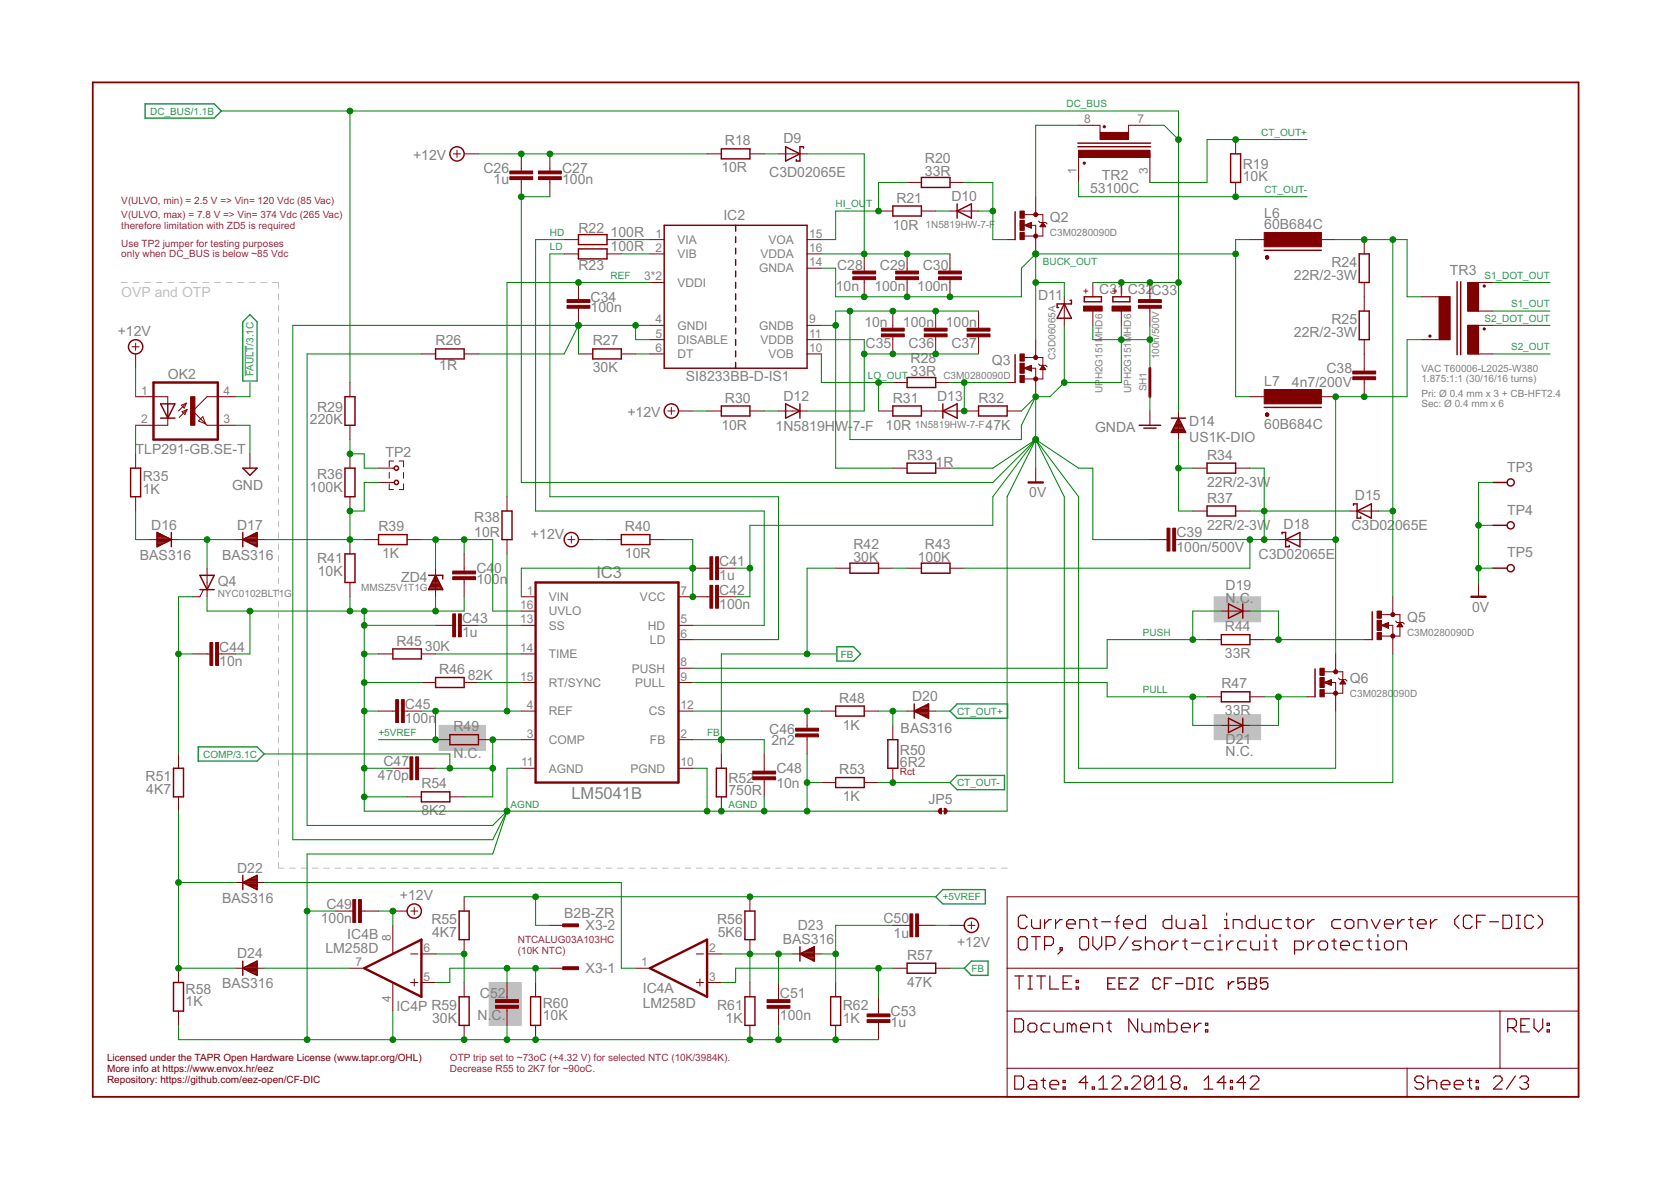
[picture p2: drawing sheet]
<svg xmlns="http://www.w3.org/2000/svg" width="297mm" height="210mm" viewBox="0 0 297 210" stroke-linecap="round" stroke-linejoin="round" font-family="sans-serif">
<defs><g id="words">
<g font-size="2.9" fill="#808080">
<text x="106" y="102.7">IC3</text>
<text x="101.6" y="142">LM5041B</text>
</g>
<g font-size="2.5" fill="#808080">
<text x="73.4" y="28.5">+12V</text>
<text x="128.9" y="25.8">R18</text>
<text x="139.3" y="25.4">D9</text>
<text x="164.4" y="29">R20</text>
<text x="220.9" y="30">R19</text>
<text x="85.9" y="30.8">C26</text>
<text x="87.7" y="32.7">1u</text>
<text x="99.9" y="32.7">100n</text>
<text x="99.9" y="30.8">C27</text>
<text x="128.2" y="30.6">10R</text>
<text x="136.7" y="31.4">C3D02065E</text>
<text x="164.4" y="31.3">33R</text>
<text x="169.1" y="35.8">D10</text>
<text x="193.8" y="34.3">53100C</text>
<text x="195.9" y="32">TR2</text>
<text x="220.9" y="32.2">10K</text>
<text x="102.8" y="41.4">R22</text>
<text x="128.6" y="39.2">IC2</text>
<text x="158.7" y="40.8">10R</text>
<text x="159.3" y="36">R21</text>
<text x="186.6" y="39.4">Q2</text>
<text x="224.7" y="40.7">60B684C</text>
<text x="224.7" y="38.8">L6</text>
<text x="108.5" y="44.6">100R</text>
<text x="108.5" y="42.1">100R</text>
<text x="148.8" y="47.9">C28</text>
<text x="156.4" y="47.9">C29</text>
<text x="164" y="47.9">C30</text>
<text x="236.7" y="47.4">R24</text>
<text x="102.8" y="48.1">R23</text>
<text x="105" y="53.6">C34</text>
<text x="148.6" y="51.7">10n</text>
<text x="155.4" y="51.7">100n</text>
<text x="163" y="51.7">100n</text>
<text x="184.5" y="53.4">D11</text>
<text x="195.4" y="52.3">C31</text>
<text x="200.5" y="52.3">C32</text>
<text x="204.7" y="52.4">C33</text>
<text x="230" y="49.7">22R/2-3W</text>
<text x="257.7" y="48.9">TR3</text>
<text x="20.9" y="59.7">+12V</text>
<text x="105" y="55.5">100n</text>
<text x="153.6" y="58.1">10n</text>
<text x="160.5" y="58.1">100n</text>
<text x="168.1" y="58.1">100n</text>
<text x="230" y="59.9">22R/2-3W</text>
<text x="236.7" y="57.6">R25</text>
<text x="77.4" y="61.4">R26</text>
<text x="78.1" y="65.8">1R</text>
<text x="105.4" y="61.4">R27</text>
<text x="153.9" y="61.9">C35</text>
<text x="161.5" y="61.9">C36</text>
<text x="161.9" y="64.6">R28</text>
<text x="169.1" y="61.9">C37</text>
<text x="176.3" y="64.8">Q3</text>
<text x="29.8" y="67.3">OK2</text>
<text x="105.4" y="66.2">30K</text>
<text x="121.9" y="67.7">SI8233BB-D-IS1</text>
<text x="128.9" y="71.6">R30</text>
<text x="139.3" y="71.3">D12</text>
<text x="158.7" y="71.6">R31</text>
<text x="161.9" y="66.8">33R</text>
<text x="166.6" y="71.3">D13</text>
<text x="173.9" y="71.6">R32</text>
<text x="224.7" y="68.6">L7</text>
<text x="229.7" y="68.9">4n7/200V</text>
<text x="235.8" y="66.3">C38</text>
<text x="55.1" y="75.3">220K</text>
<text x="56.4" y="73.2">R29</text>
<text x="111.5" y="74.2">+12V</text>
<text x="128.2" y="76.4">10R</text>
<text x="137.9" y="76.6">1N5819HW-</text>
<text x="151.6" y="76.6">7-F</text>
<text x="157.4" y="76.4">10R</text>
<text x="175.2" y="76.4">47K</text>
<text x="194.7" y="76.7">GNDA</text>
<text x="211.4" y="75.7">D14</text>
<text x="224.7" y="76.2">60B684C</text>
<text x="24.1" y="80.7">TLP291-GB.SE-T</text>
<text x="68.5" y="81.3">TP2</text>
<text x="161.2" y="81.7">R33</text>
<text x="166.3" y="83">1R</text>
<text x="211.4" y="78.5">US1K-DIO</text>
<text x="214.6" y="81.7">R34</text>
<text x="267.9" y="83.8">TP3</text>
<text x="25.4" y="87.8">1K</text>
<text x="25.4" y="85.5">R35</text>
<text x="41.2" y="87">GND</text>
<text x="55.1" y="87.4">100K</text>
<text x="56.4" y="85.2">R36</text>
<text x="183" y="88.4">0V</text>
<text x="214.6" y="86.5">22R/2-3W</text>
<text x="214.6" y="89.3">R37</text>
<text x="240.9" y="88.9">D15</text>
<text x="26.9" y="94.2">D16</text>
<text x="42.1" y="94.2">D17</text>
<text x="67.3" y="94.4">R39</text>
<text x="84.3" y="95.4">10R</text>
<text x="84.3" y="92.8">R38</text>
<text x="94.4" y="95.8">+12V</text>
<text x="111.1" y="94.4">R40</text>
<text x="209.1" y="95.5">C39</text>
<text x="214.6" y="94.1">22R/2-3W</text>
<text x="228.2" y="94">D18</text>
<text x="240.2" y="94.3">C3D02</text>
<text x="248" y="94.3">065E</text>
<text x="267.9" y="91.5">TP4</text>
<text x="24.9" y="99.5">BAS316</text>
<text x="39.5" y="99.5">BAS316</text>
<text x="56.4" y="100.1">R41</text>
<text x="67.9" y="99.2">1K</text>
<text x="84.7" y="101.9">C4</text>
<text x="87.9" y="101.9">0</text>
<text x="111.1" y="99.2">10R</text>
<text x="127.8" y="100.6">C41</text>
<text x="151.7" y="99.8">30K</text>
<text x="151.7" y="97.6">R42</text>
<text x="163.1" y="99.8">100K</text>
<text x="164.4" y="97.6">R43</text>
<text x="209.1" y="98.1">100n/500V</text>
<text x="223.7" y="99.3">C3D02065E</text>
<text x="267.9" y="99.1">TP5</text>
<text x="38.7" y="104.2">Q4</text>
<text x="56.5" y="102.4">10K</text>
<text x="71.3" y="103.5">ZD4</text>
<text x="84.7" y="103.8">100n</text>
<text x="127.8" y="103.1">1u</text>
<text x="127.8" y="105.7">C42</text>
<text x="217.9" y="107.1">N.C.</text>
<text x="217.9" y="105">D19</text>
<text x="82.1" y="113.3">1u</text>
<text x="82.1" y="110.8">C43</text>
<text x="127.8" y="108.2">100n</text>
<text x="217.7" y="112.2">R44</text>
<text x="250.1" y="110.5">Q5</text>
<text x="261.7" y="108.7">0V</text>
<text x="39" y="118.4">10n</text>
<text x="39" y="115.8">C44</text>
<text x="70.5" y="114.7">R45</text>
<text x="75.5" y="115.7">30K</text>
<text x="78.1" y="119.8">R46</text>
<text x="217.7" y="117">33R</text>
<text x="83.2" y="120.8">82K</text>
<text x="149.2" y="124.9">R48</text>
<text x="162.1" y="124.6">D20</text>
<text x="217.1" y="122.3">R47</text>
<text x="240" y="121.3">Q6</text>
<text x="72" y="128.5">100n</text>
<text x="72" y="126">C45</text>
<text x="80.6" y="130">R49</text>
<text x="136.7" y="130.4">C46</text>
<text x="149.8" y="129.7">1K</text>
<text x="160.1" y="130.3">BAS316</text>
<text x="217.7" y="127.1">33R</text>
<text x="68.2" y="136.2">C47</text>
<text x="80.6" y="134.8">N.C.</text>
<text x="137.1" y="132.3">2n2</text>
<text x="138" y="137.4">C48</text>
<text x="149.2" y="137.6">R53</text>
<text x="160" y="136.3">6R2</text>
<text x="160" y="134.1">R50</text>
<text x="217.9" y="134.4">N.C.</text>
<text x="217.9" y="132.2">D21</text>
<text x="25.9" y="138.9">R51</text>
<text x="26" y="141.1">4K7</text>
<text x="67.2" y="138.7">470p</text>
<text x="74.9" y="140.1">R54</text>
<text x="129.5" y="141.4">750R</text>
<text x="129.5" y="139.2">R52</text>
<text x="138" y="140">10n</text>
<text x="149.8" y="142.4">1K</text>
<text x="165.1" y="142.9">JP5</text>
<text x="74.9" y="144.9">8K2</text>
<text x="42.1" y="155.1">D22</text>
<text x="39.5" y="160.4">BAS316</text>
<text x="58" y="161.6">C49</text>
<text x="71.1" y="160">+12V</text>
<text x="57" y="164.1">100n</text>
<text x="61.7" y="166.9">IC4B</text>
<text x="76.7" y="164.2">R55</text>
<text x="76.8" y="166.5">4K7</text>
<text x="100.3" y="163.1">B2B-ZR</text>
<text x="104.1" y="165.4">X3-2</text>
<text x="127.5" y="164.2">R56</text>
<text x="127.6" y="166.5">5K6</text>
<text x="139.1" y="167.7">BAS316</text>
<text x="141.8" y="165.3">D23</text>
<text x="157.1" y="164.1">C50</text>
<text x="158.9" y="166.6">1u</text>
<text x="42.1" y="170.3">D24</text>
<text x="57.8" y="169.4">LM258D</text>
<text x="104.1" y="173">X3-1</text>
<text x="161.2" y="170.6">R57</text>
<text x="170.1" y="168.3">+12V</text>
<text x="33" y="178.8">1K</text>
<text x="33" y="176.6">R58</text>
<text x="39.5" y="175.7">BAS316</text>
<text x="70.5" y="179.7">IC4P R59</text>
<text x="85.3" y="177.4">C</text>
<text x="87.1" y="177.4">52</text>
<text x="96.5" y="179.2">R60</text>
<text x="114.3" y="179.1">LM258D</text>
<text x="114.3" y="176.5">IC4A</text>
<text x="127.5" y="179.5">R61</text>
<text x="138.6" y="177.4">C51</text>
<text x="149.8" y="179.5">R62</text>
<text x="161.2" y="175.4">47K</text>
<text x="76.8" y="181.7">30K</text>
<text x="84.9" y="181.2">N.</text>
<text x="87.4" y="181.2">C.</text>
<text x="96.5" y="181.4">10K</text>
<text x="129" y="181.7">1K</text>
<text x="138.6" y="181.2">100n</text>
<text x="149.8" y="181.7">1K</text>
<text x="158.3" y="182.5">1u</text>
<text x="158.3" y="180.6">C53</text>
</g>
<text font-size="2.5" fill="#c0c0c0" x="21.6" y="52.7">OVP and OTP</text>
<g font-size="2.1" fill="#808080">
<text x="192.7" y="21.9">8</text>
<text x="202.2" y="21.9">7</text>
<text x="191.4" y="30.9" transform="rotate(-90 191.4 30.9)">1</text>
<text x="204.1" y="30.9" transform="rotate(-90 204.1 30.9)">3</text>
<text x="116.5" y="42.2">1</text>
<text x="116.5" y="44.8">2</text>
<text x="120.4" y="43.3">VIA</text>
<text x="120.4" y="45.9">VIB</text>
<text x="135.2" y="45.9">VDDA</text>
<text x="136.6" y="43.3">VOA</text>
<text x="143.8" y="47.3">14</text>
<text x="143.8" y="42.2">15</text>
<text x="143.8" y="44.8">16</text>
<text x="114.5" y="49.8">3*2</text>
<text x="120.4" y="51">VDDI</text>
<text x="134.9" y="48.4">GNDA</text>
<text x="116.5" y="57.5">4</text>
<text x="120.4" y="58.6">GNDI</text>
<text x="134.9" y="58.6">GNDB</text>
<text x="143.8" y="57.5">9</text>
<text x="116.5" y="60">5</text>
<text x="116.5" y="62.5">6</text>
<text x="120.4" y="61.1">DISABLE</text>
<text x="120.4" y="63.7">DT</text>
<text x="135.2" y="61.1">VDDB</text>
<text x="136.6" y="63.7">VOB</text>
<text x="143.8" y="62.5">10</text>
<text x="143.8" y="60">11</text>
<text x="25.1" y="70.2">1</text>
<text x="39.7" y="70.2">4</text>
<text x="25.1" y="75.2">2</text>
<text x="39.7" y="75.2">3</text>
<text x="93.7" y="105.7">1</text>
<text x="97.6" y="106.8">VIN</text>
<text x="113.8" y="106.8">VCC</text>
<text x="121" y="105.7">7</text>
<text x="92.5" y="110.8">13</text>
<text x="92.5" y="108.3">16</text>
<text x="97.6" y="111.9">SS</text>
<text x="97.6" y="109.4">UVLO</text>
<text x="115.2" y="111.9">HD</text>
<text x="121" y="110.8">5</text>
<text x="121" y="113.3">6</text>
<text x="92.5" y="115.9">14</text>
<text x="97.6" y="117">TIME</text>
<text x="112.3" y="119.5">PUSH</text>
<text x="115.5" y="114.4">LD</text>
<text x="121" y="118.4">8</text>
<text x="92.5" y="120.9">15</text>
<text x="97.6" y="122.1">RT/SYNC</text>
<text x="112.9" y="122.1">PULL</text>
<text x="121" y="120.9">9</text>
<text x="93.7" y="131.1">3</text>
<text x="93.7" y="126">4</text>
<text x="97.6" y="127.1">REF</text>
<text x="115.3" y="127.1">CS</text>
<text x="121" y="131.1">2</text>
<text x="121" y="126">12</text>
<text x="92.7" y="136.2">11</text>
<text x="97.6" y="132.2">COMP</text>
<text x="97.6" y="137.3">AGND</text>
<text x="112.1" y="137.3">PGND</text>
<text x="115.5" y="132.2">FB</text>
<text x="121" y="136.2">10</text>
<text x="69.5" y="167.2" transform="rotate(-90 69.5 167.2)">8</text>
<text x="63.2" y="171.7">7</text>
<text x="75.3" y="169.2">6</text>
<text x="114" y="171.7">1</text>
<text x="126" y="169.2">2</text>
<text x="69.5" y="178.2" transform="rotate(-90 69.5 178.2)">4</text>
<text x="75.3" y="174.3">5</text>
<text x="126" y="174.3">3</text>
</g>
<g font-size="1.8" fill="#008080">
<text x="26.7" y="20.4">DC_BUS/1.1B</text>
<text x="189.6" y="19.1">DC_BUS</text>
<text x="224.2" y="24.2">CT_OUT+</text>
<text x="224.8" y="34.3">CT_OUT-</text>
<text x="97.8" y="41.9">HD</text>
<text x="148.5" y="36.9">HI_OU</text>
<text x="154" y="36.9">T</text>
<text x="97.8" y="44.5">LD</text>
<text x="185.4" y="47">BUCK_OUT</text>
<text x="108.5" y="49.6">REF</text>
<text x="263.9" y="49.6">S1_DOT_OUT</text>
<text x="263.9" y="57.2">S2_DOT_OUT</text>
<text x="268.6" y="54.6">S1_OUT</text>
<text x="268.6" y="62.3">S2_OUT</text>
<text x="45.1" y="66.8" transform="rotate(-90 45.1 66.8)">FAULT/3.1C</text>
<text x="154.3" y="67.3">LO_OUT</text>
<text x="203.1" y="113.1">PUSH</text>
<text x="149.5" y="116.9">FB</text>
<text x="203.1" y="123.2">PULL</text>
<text x="67.3" y="130.8">+5VREF</text>
<text x="125.7" y="130.8">FB</text>
<text x="170.1" y="127">CT_OUT+</text>
<text x="36.1" y="134.6">COMP/3.1C</text>
<text x="90.8" y="143.5">AGND</text>
<text x="129.5" y="143.5">AGND</text>
<text x="170.1" y="139.7">CT_OUT-</text>
<text x="167.6" y="160">+5VREF</text>
<text x="172.7" y="172.7">FB</text>
</g>
<g font-size="1.8" fill="#800080">
<text x="21.6" y="36.2">V(ULVO, min) = 2.5 V =&gt; Vin= 120 Vdc (85 Vac)</text>
<text x="21.6" y="38.8">V(ULVO, max) = 7.8 V =&gt; Vin= 374 Vdc (265 Vac)</text>
<text x="21.6" y="40.7">therefore limitation with ZD5 is required</text>
<text x="21.6" y="43.9">Use TP2 jumper for testing purposes</text>
<text x="21.6" y="45.8">only when DC_BUS is below ~85 Vdc</text>
<text x="92" y="167.6">NTCALUG03A103HC</text>
<text x="92" y="169.6">(10K NTC)</text>
<text x="80" y="188.6">OTP trip set to ~73oC (+4.32 V) for selected NTC (10K/3984K).</text>
<text x="80" y="190.5">Decrease R55 to 2K7 for ~90oC.</text>
</g>
<g font-size="1.8" fill="#808080">
<text x="164.5" y="40.5">1N5819HW-7-F</text>
<text x="186.6" y="41.9">C3M0280090D</text>
<text x="187.7" y="64" transform="rotate(-90 187.7 64)">C3D06065A</text>
<text x="206.1" y="63.9" transform="rotate(-90 206.1 63.9)">100n/500V</text>
<text x="167.7" y="67.3">C3M0280090D</text>
<text x="196" y="69.9" transform="rotate(-90 196 69.9)">UPH2G151MHD6</text>
<text x="201.1" y="69.9" transform="rotate(-90 201.1 69.9)">UPH2G151MHD6</text>
<text x="203.8" y="69.6" transform="rotate(-90 203.8 69.6)">SH1</text>
<text x="252.7" y="68">1.875:1:1 (30/16/16 turns)</text>
<text x="252.7" y="70.5">Pri: Ø 0.4 mm x 3 + CB-HFT2.4</text>
<text x="252.7" y="66.1">VAC T60006-L2025-W380</text>
<text x="162.6" y="76">1N5819HW-7-F</text>
<text x="252.7" y="72.4">Sec: Ø 0.4 mm x 6</text>
<text x="38.7" y="106.1">NYC0102BLT1G</text>
<text x="64.2" y="105.1">MMSZ5V1T1G</text>
<text x="250.1" y="113.1">C3M0280090D</text>
<text x="240" y="123.8">C3M0280</text>
<text x="247.7" y="123.8">090D</text>
</g>
<g font-size="1.8" fill="#800000">
<text x="193.7" y="52.3" transform="rotate(-90 193.7 52.3)">+</text>
<text x="198.8" y="52.3" transform="rotate(-90 198.8 52.3)">+</text>
<text x="19" y="188.6">Licensed under the TAPR Open Hardware License (www.tapr.org/OHL)</text>
<text x="19" y="190.5">More info at https://www.envox.hr/eez</text>
<text x="19" y="192.4">Repository: https://github.com/eez-open/CF-DIC</text>
</g>
<text font-size="1.8" fill="#f00" x="160" y="137.8">Rct</text>
</g></defs>
<g fill="none" stroke="#c0c0c0" stroke-width=".18">
<path d="M21.6 50.2h1M23.6 50.2h1.1M25.7 50.2h1.1M27.8 50.2h1M29.8 50.2h1.1M31.9 50.2h1.1M34 50.2h1M36 50.2h1.1M38.1 50.2h1.1M40.2 50.2h1M42.2 50.2h1.1M44.3 50.2h1.1"/>
<path d="M46.4 50.2h1M48.4 50.2h1.1v1M49.5 52.2v1.1M49.5 54.3v1M49.5 56.3v1M49.5 58.3v1M49.5 60.3v1M49.5 62.3v1.1M49.5 64.3v1.1M49.5 66.4v1M49.5 68.4v1M49.5 70.4v1"/>
<path d="M49.5 72.4v1.1M49.5 74.5v1M49.5 76.5v1M49.5 78.5v1M49.5 80.5v1M49.5 82.5v1.1M49.5 84.6v1M49.5 86.6v1M49.5 88.6v1M49.5 90.6v1.1M49.5 92.6v1.1M49.5 94.7v1"/>
<path d="M49.5 96.7v1M49.5 98.7v1M49.5 100.7v1M49.5 102.8v1M49.5 104.8v1M49.5 106.8v1M49.5 108.8v1M49.5 110.8v1.1M49.5 112.9v1M49.5 114.9v1M49.5 116.9v1M49.5 118.9v1.1"/>
<path d="M49.5 120.9v1.1M49.5 123v1M49.5 125v1M49.5 127v1M49.5 129v1M49.5 131.1v1M49.5 133.1v1M49.5 135.1v1M49.5 137.1v1M49.5 139.1v1.1M49.5 141.2v1M49.5 143.2v1"/>
<path d="M49.5 145.2v1M49.5 147.2v1.1M49.5 149.2v1.1M49.5 151.3v1M49.5 153.3v1h1M51.5 154.3h1M53.5 154.3h1M55.5 154.3h1M57.5 154.3h1M59.5 154.3h1.1M61.6 154.3h1M63.6 154.3h1"/>
<path d="M65.6 154.3h1M67.6 154.3h1M69.6 154.3h1M71.6 154.3h1M73.6 154.3h1M75.6 154.3h1M77.6 154.3h1M79.6 154.3h1M81.6 154.3h1M83.6 154.3h1M85.6 154.3h1.1M87.7 154.3h1"/>
<path d="M89.7 154.3h1M91.7 154.3h1M93.7 154.3h1M95.7 154.3h1M97.7 154.3h1M99.7 154.3h1M101.7 154.3h1M103.7 154.3h1M105.7 154.3h1M107.7 154.3h1M109.7 154.3h1M111.8 154.3h1"/>
<path d="M113.7 154.3h1.1M115.8 154.3h1M117.8 154.3h1M119.8 154.3h1M121.8 154.3h1M123.8 154.3h1M125.8 154.3h1M127.8 154.3h1M129.8 154.3h1M131.8 154.3h1M133.8 154.3h1.1M135.8 154.3h1.1"/>
<path d="M137.9 154.3h1M139.9 154.3h1M141.9 154.3h1M143.9 154.3h1M145.9 154.3h1M147.9 154.3h1M149.9 154.3h1M151.9 154.3h1M153.9 154.3h1M155.9 154.3h1M157.9 154.3h1M159.9 154.3h1.1"/>
<path d="M161.9 154.3h1.1M164 154.3h1M166 154.3h1M168 154.3h1M170 154.3h1M172 154.3h1M174 154.3h1M176 154.3h1M178 154.3h1"/>
</g>
<g fill="#c0c0c0" stroke="#c0c0c0" stroke-width=".18">
<path d="M87 174.6h5.7v7.6h-5.7z"/>
<path d="M215.8 106.1h8.3v4.4h-8.3z"/>
<path d="M215.8 127h8.3v4.5h-8.3z"/>
<path d="M78.1 128.9h8.2v4.5h-8.2z"/>
</g>
<g fill="none" stroke="#800000" stroke-width=".21">
<path d="M180.4 173.5h1.5M181 166.9l.4-.4h.8l.4 .4v1.5l-.4 .4h-.8l-.4-.4zM181.2 173.5v2.3M182.6 163.1l-.4-.4h-.8l-.4 .4v1.5l.4 .4h.8l.4-.4M182.7 173.5h.8M182.7 175.8h.8M183.1 173.5v2.3M183.4 163.4v1.2l.3 .4h1.2v-1.6M183.4 166.5h1.5M184.1 166.5v2.3M184.3 173.5h1.5M185.1 173.5v2.3"/>
<path d="M185.7 163.4v1.6M185.7 168h1.2l.4-.4v-.7l-.4-.4h-1.2v2.3M186.6 173.5v2.3h1.6M186.9 163.4h-.4l-.8 .8M187.6 163.4v1.6M188.4 168.4h.4v.4h-.4zM188.8 163.4h-.4l-.8 .8M188.8 168.8l-.8 .8M189 174.6h.7M189.6 164.2h1.6v-.4l-.4-.4h-.8l-.4 .4v.8l.4 .4h.8M190.5 173.5h-1.5v2.3h1.5M191.3 175.4h.4v.4h-.4z"/>
<path d="M191.3 174.2h.4v.4h-.4zM191.9 165v-1.6h1.2l.4 .4v1.2M192.3 166.5h.8l.4 .4v1.5l-.4 .4h-.8l-.4-.4v-1.5zM194.3 163.4h.8M194.3 166.5v1.5l.8 .8 .7-.8v-1.5M194.7 163.1v1.5l.4 .4M195.8 163.8h1.6M196.6 168h1.2l.4-.4v-.7l-.4-.4h-1.2v2.3M198.2 163.8h.7M198.9 162.7l-.3 .4v1.9M199.7 164.2h1.6v-.4l-.4-.4h-.8l-.4 .4v.8l.4 .4h.8M200.5 166.5l-1.6 2.3"/>
<path d="M202.9 167.3h-1.2l-.4 .3 .4 .4h.8l.4 .4-.4 .4h-1.2M203.6 162.7v2.3h-1.1l-.4-.4v-.8l.4-.4h1.1M203.6 166.5v2.3M203.6 167.6l.4-.3h.8l.4 .3v1.2M206 167.6l.4-.3h.7l.4 .3v.8l-.4 .4h-.7l-.4-.4zM208.3 162.7v2.3h-1.2l-.3-.4v-.8l.3-.4h1.2M208.3 167.3v1.5M209.1 163.4v1.2l.4 .4h1.2v-1.6M209.5 167.3h-.4l-.8 .7M210.2 167.3h.8M210.7 166.9v1.5l.3 .4M211.8 163.4h.8l.4 .4v1.2h-1.2l-.4-.4 .4-.4h1.2"/>
<path d="M211.8 167.6h1.6M213.8 162.7h.4v2.3M213.8 165h.7M215.7 167.3h-1.2l-.3 .3v.8l.3 .4h1.2M216.5 168.8h.8M216.5 167.3h.4v1.5M216.9 166.1v.4M217.7 165h.7M217.7 163.4h.4v1.6M218.1 162.3v.4M218.1 167.3v1.5M219.2 165v-1.6h1.2l.4 .4v1.2"/>
<path d="M219.2 167.3h-.4l-.7 .7M221.6 167.3h-1.2l-.4 .3v.8l.4 .4h1.2M222.3 167.3v1.1l.4 .4h1.2v-1.5M223.1 162.7v2.3h-1.1l-.4-.4v-.8l.4-.4h1.1M223.9 163.4v1.2l.4 .4h1.1v-1.6M224.7 168.8h.7M224.7 167.3h.4v1.5M225.1 166.1v.4M226.2 167.3h.8M226.6 166.9v1.5l.4 .4M227.8 163.4h-1.2l-.4 .4v.8l.4 .4h1.2M228.6 163.4h.8"/>
<path d="M229 163.1v1.5l.4 .4M230.1 163.8l.4-.4h.8l.4 .4v.8l-.4 .4h-.8l-.4-.4zM230.1 168.8h1.2l.4-.4v-.8l-.4-.3h-1.2v2.3M232.5 163.4v1.6M232.5 167.3v1.5M233.6 163.4h-.3l-.8 .8M233.6 167.3h-.3l-.8 .7M234.4 167.6l.4-.3h.8l.4 .3v.8l-.4 .4h-.8l-.4-.4zM236.7 167.3h.8M237.2 166.9v1.5l.3 .4M238.3 163.4h-1.1l-.5 .4v.8l.5 .4h1.1M238.3 168h1.6v-.4l-.4-.3h-.8l-.4 .3v.8l.4 .4h.8"/>
<path d="M239.5 163.4h.8l.4 .4v.8l-.4 .4h-.8l-.4-.4v-.8zM241.4 165v-1.6h1.2l.4 .4v1.2M242.2 167.3h-1.2l-.3 .3v.8l.3 .4h1.2M243 167.3h.8M243.4 166.9v1.5l.4 .4M243.8 163.4l.8 1.6 .7-1.6M244.6 168.8h.7M244.6 167.3h.3v1.5M244.9 166.1v.4M246.1 164.2h1.6v-.4l-.4-.4h-.8l-.4 .4v.8l.4 .4h.8M246.1 167.6l.4-.3h.8l.4 .3v.8l-.4 .4h-.8l-.4-.4zM248.5 163.4v1.6"/>
<path d="M248.5 168.8v-1.5h1.1l.4 .3v1.2M249.6 163.4h-.4l-.7 .8M250.4 163.4h.8M250.8 163.1v1.5l.4 .4M252 164.2h1.5v-.4l-.4-.4h-.8l-.3 .4v.8l.3 .4h.8M254.3 163.4v1.6M255.5 163.4h-.4l-.8 .8M259.4 162.7l-.8 .7v.8l.8 .8M261.7 163.1l-.4-.4h-.8l-.4 .4v1.5l.4 .4h.8l.4-.4M262.5 163.8h.7M264 162.7h-1.5v2.3M264.8 163.8h1.6"/>
<path d="M267.2 162.7h1.1l.4 .4v1.5l-.4 .4h-1.1zM269.5 162.7h.8M269.5 165h.8M269.9 162.7v2.3M272.6 163.1l-.4-.4h-.8l-.3 .4v1.5l.3 .4h.8l.4-.4M273.4 162.7l.8 .7v.8l-.8 .8M180.4 181.1h1.2l.3 .4v1.5l-.3 .4h-1.2zM180.4 191.2h1.2l.3 .4v1.6l-.3 .4h-1.2zM182.7 182.2l.4-.3h.8l.4 .3v.8l-.4 .4h-.8l-.4-.4zM183.1 192h.8l.4 .4v1.2h-1.2l-.4-.4 .4-.4h1.2M185.1 192h.7M185.5 191.6v1.6l.3 .4"/>
<path d="M186.6 192.8h1.6v-.4l-.4-.4h-.8l-.4 .4v.8l.4 .4h.8M186.6 181.9h-1.1l-.4 .3v.8l.4 .4h1.1M187.4 181.9v1.1l.4 .4h1.2v-1.5M189 193.2h.4v.4h-.4zM189 192h.4v.4h-.4zM190.5 182.2l-.4-.3h-.4v1.5M190.5 182.2l.4-.3 .4 .3v1.2M190.5 182.2v1.2M192.1 182.6h1.5v-.4l-.3-.3h-.8l-.4 .3v.8l.4 .4h.8M193.4 192.4h-1.6l1.2-1.2v2.4M194.2 193.2h.3v.4h-.3zM194.4 183.4v-1.5h1.2l.4 .3v1.2"/>
<path d="M195.3 193.6h1.6M195.3 192l.8-.8v2.4M196.8 181.9h.7M197.1 181.5v1.5l.4 .4M197.7 191.6l.4-.4h.7l.4 .4v.4l-1.5 1.6h1.5M200 193.2h.4v.4h-.4zM201.2 191.6l.4-.4h.7l.4 .4v.4l-1.5 1.6h1.5M202.2 181.1v2.3l-1.5-2.3v2.3M203 181.9v1.1l.4 .4h1.2v-1.5M205.1 191.6v1.6l-.4 .4h-.8l-.4-.4M205.1 191.6l-.4-.4h-.8l-.4 .4v1.6M205.1 191.6l-1.6 1.6"/>
<path d="M205.8 193.6h1.6M205.8 192l.8-.8v2.4M206.1 182.2l-.4-.3h-.4v1.5M206.1 182.2v1.2M206.1 182.2l.4-.3 .4 .3v1.2M207.7 181.1v2.3h1.2l.3-.4v-.8l-.3-.3h-1.2M208.6 192.4l-.4 .4v.4l.4 .4h.8l.3-.4v-.4l-.3-.4M208.6 192.4l-.4-.4v-.4l.4-.4h.8l.3 .4v.4l-.3 .4M208.6 192.4h.8M210 182.6h1.6v-.4l-.4-.3h-.8l-.4 .3v.8l.4 .4h.8M210.5 193.2h.4v.4h-.4zM212.3 181.9v1.5"/>
<path d="M213.5 181.9h-.4l-.8 .7M214 193.6h1.6M214 192l.8-.8v2.4M214.3 183h.4v.4h-.4zM214.3 181.9h.4v.3h-.4zM217.9 192.4h-1.5l1.2-1.2v2.4M218.7 193.2h.4v.4h-.4zM218.7 192h.4v.4h-.4zM221.4 192.4h-1.5l1.1-1.2v2.4M222.2 191.6l.4-.4h.8l.4 .4v.4l-1.6 1.6h1.6M253.1 191.6l-.4-.4h-.8l-.4 .4v.4l.4 .4h.8l.4 .4v.4l-.4 .4h-.8l-.4-.4M253.8 192.4l.4-.4h.8l.4 .4v1.2"/>
<path d="M253.8 191.2v2.4M256.2 192.8h1.5v-.4l-.4-.4h-.7l-.4 .4v.8l.4 .4h.7M258.5 192.8h1.6v-.4l-.4-.4h-.8l-.4 .4v.8l.4 .4h.8M260.9 192h.7M261.2 191.6v1.6l.4 .4M262.4 193.2h.4v.4h-.4zM262.4 192h.4v.4h-.4zM265.5 191.6l.4-.4h.7l.4 .4v.4l-1.5 1.6h1.5M268 182.6h1.2l.4-.4v-.7l-.4-.4h-1.2v2.3M268.8 182.6l.8 .8M269.4 191.2l-1.6 2.4M270.2 191.6l.3-.4h.8l.4 .4v.4l-.4 .4"/>
<path d="M270.3 182.2h.8M270.9 192.4h.4M271.3 192.4l.4 .4v.4l-.4 .4h-.8l-.3-.4M271.9 181.1h-1.6v2.3h1.6M272.7 181.1v1.5l.8 .8 .7-.8v-1.5M275 183h.4v.4h-.4zM275 181.9h.4v.3h-.4z"/>
</g>
<g fill="none" stroke="#800000" stroke-width=".32">
<path d="M16.5 14.6h264.1v180.3h-264.1z"/>
<circle cx="192.7" cy="29" r=".13"/>
<circle cx="196.3" cy="22.5" r=".13"/>
<circle cx="254.2" cy="59.7" r=".13"/>
<circle cx="263.8" cy="50.8" r=".13"/>
<circle cx="263.8" cy="58.5" r=".13"/>
</g>
<g fill="none" stroke="#800000" stroke-width=".18">
<path d="M80.6 27.3h1.3M81.2 26.7v1.3M82.5 27.3h2.5M92.7 27.3v3.1M92.7 31.9v3.1M97.7 27.3v3.1M97.7 31.9v3.1M125.7 27.3h2.5M133.3 27.3h2.5M138.4 27.3h5.1M156.2 37.5h2.5M161.2 32.4h2.6"/>
<path d="M163.8 37.5h2.5M168.9 32.4h2.5M168.9 37.5h5M182.1 38.1h3.3v3.9h-3.3M182.3 40h1M182.6 39.8h.7M182.9 39.7h.4M183.2 39.6h.1M184.1 35v3.1M184.6 39.3l.3 .2h1l.2 .3M185.1 40h.6M185.2 39.8h.4"/>
<path d="M185.3 39.7h.2M185.3 39.6h.1M185.4 39.5l.5 .8h-1zM191.7 27.3v5.1M191.7 22.3h3.8v1.2M204.4 27.3v5.1M204.4 22.3h-3.8v1.2M219.6 24.8v2.5M219.6 32.4v2.6M100.3 42.6h2.5M100.3 45.1h2.5M102.8 50.2v3.1"/>
<path d="M102.8 54.8v3M107.9 42.6h2.5M107.9 45.1h2.5M115.5 42.6h2.6M115.5 45.1h2.6M115.5 50.2h2.6M115.5 57.8h2.6M143.5 42.6h2.5M143.5 45.1h2.5M143.5 57.8h2.5M143.5 47.7h2.5M153.6 45.1v3.1"/>
<path d="M153.6 49.7v3M158.7 55.3v3M158.7 59.9v3M161.2 45.1v3.1M161.2 49.7v3M166.3 55.3v3M166.3 59.9v3M168.9 45.1v3.1M168.9 49.7v3M173.9 55.3v3M173.9 59.9v3M179 42.6h1.4"/>
<path d="M182.1 40l1.2-.5v1.1zM182.2 40.1h1.1M182.5 40.2h.8M182.8 40.3h.5M183 40.4h.3M183.2 40h.9v5.1M184.9 40.2h.9M185 40.1h.7M189.2 52.7v5.1M194.3 50.2v2.5M194.3 55.3v2.5M199.3 50.2v2.5"/>
<path d="M199.3 55.3v2.5M204.4 50.2v3.1M204.4 54.8v3M222.2 42.6h2.5M234.9 42.6h2.5M242.5 42.6v2.5M242.5 50.2v5.1M252.7 52.7h5v7.7h-5M255.8 52.7v7.7M262.8 50.2v5.1M262.8 57.8v5.1M265.4 50.2h-4.5v5.1h4.5"/>
<path d="M265.4 57.8h-4.5v5.1h4.5M23.5 61.6h1.2M24.1 61v1.3M24.1 62.9v2.5M24.1 70.5h5.7v1.3M29.8 74.3v1.3h-5.7M32.2 72l.9-.4-.4 .9zM32.4 73.2l.9-.4-.4 .9zM33.1 71.6l-1.4 1.4M33.3 72.8l-1.4 1.4M35.3 74.8l.7-.7 .6 1.2zM41.9 70.5h-5.1l-2.5 2.5 2.5 2.6h5.1"/>
<path d="M62.2 68v2.5M62.2 75.6v2.5M74.9 62.9h2.5M82.5 62.9h2.5M102.8 62.9h2.6M110.4 62.9h2.6M115.5 62.9h2.6M115.5 60.4h2.6M118.7 73h1.3M119.3 72.4v1.3M120.6 73h2.5M125.7 73h2.5"/>
<path d="M133.3 73h2.5M138.4 73h5.1M143.5 62.9h2.5M143.5 60.4h2.5M156.2 73h2.5M158.7 68h2.5M163.8 73h10.1M166.3 68h2.6M179 68h1.4M179 73h2.6M182.1 65.4l1.2-.5v1.1zM182.1 63.5h3.3v3.9h-3.3"/>
<path d="M182.1 65.4h1.2M182.3 65.5h1M182.5 65.3h.8M182.6 65.6h.7M182.8 65.2h.5M182.9 65.8h.4M183 65h.3M183.2 65.9h.1M183.2 65.4h.9v5.1M184.1 60.4v3.1M184.6 64.7l.3 .2h1l.2 .3M184.9 65.6h.9"/>
<path d="M185 65.5h.8M185.1 65.4h.6M185.1 65.3h.5M185.2 65.2h.3M185.3 65h.1M185.4 64.9l.5 .8h-1zM204.4 73v2.6M209.5 73v5.1M222.2 70.5h2.5M234.9 70.5h2.5M242.5 60.4v5.6M242.5 67.5v3"/>
<path d="M24.1 80.7v2.5M24.1 88.3v2.5M26.6 95.9h5.1M41.9 95.9h5.1M44.4 80.7v2.5M62.2 80.7v2.5M62.2 88.3v2.5M62.2 95.9v2.5M64.7 95.9h2.6M67.3 83.2h2.8M67.3 85.7h2.8M69.2 86v1h.8"/>
<path d="M69.2 84v1M70 81.9h-.8v1.1M71 81.9h.7v1.1M71.7 84v1M71.7 86v1h-.7M72.4 95.9h2.5M82.5 98.4v3.1M90.1 88.3v2.5M90.1 95.9v2.5M100.9 95.9h1.3M101.6 95.3v1.2M102.8 95.9h2.6"/>
<path d="M107.9 95.9h2.5M115.5 95.9h2.6M158.7 83.2h2.5M166.3 83.2h2.6M184.1 83.2v2.5M204.4 95.9h3.1M209 95.9h3M212 90.8h2.6M212 83.2h2.6M219.6 90.8h2.6M219.6 83.2h2.6M227.3 95.9h5"/>
<path d="M240 90.8h5M34.3 116.2h3M36.2 104.8l-.7 1.3h-1.2M36.8 101v5.1M38.8 116.2h3.1M62.2 103.5v2.6M67.3 116.2h2.5M74.9 116.2h2.5M77.4 111.1h3.1M77.4 101v5.1M82 111.1h3M82.5 103v3.1"/>
<path d="M92.7 106.1h2.5M92.7 111.1h2.5M92.7 116.2h2.5M92.7 108.6h2.5M120.6 106.1h5.6M120.6 111.1h2.5M120.6 113.7h2.5M120.6 118.8h2.5M123.1 101h3.1M127.7 106.1h3.1M127.7 101h3.1M148.5 101h2.6"/>
<path d="M156.2 101h2.5M161.2 101h2.6M168.9 101h2.5M214.6 113.7h2.5M217.1 108.6h5.1M222.2 113.7h2.5M235.4 119.4h3.3v3.8h-3.3M237.4 116.2v3.2M242.5 113.7h1.4M245.6 111.1l1.2-.5v1.1zM245.6 109.2h3.3v3.9h-3.3M245.6 111.1h2v5.1"/>
<path d="M245.8 111.2h1M245.9 111h.9M246.1 111.4h.7M246.2 110.9h.6M246.4 111.5h.4M246.5 110.8h.3M246.7 111.6h.1M247.6 106.1v3.1M248.1 110.4l.2 .2h1.1l.2 .3M248.4 111.4h.9M248.5 111.2h.8M248.5 111.1h.7"/>
<path d="M248.6 111h.5M248.7 110.9h.3M248.8 110.8h.1M248.9 110.6l.5 .8h-1.1zM262.8 103.5v2.6M31.7 134v2.5M67.3 126.4h3M69.8 136.5h3.1M71.9 126.4h3M74.4 136.5h3M74.9 121.3h2.5M77.4 131.5h2.6"/>
<path d="M82.5 121.3h2.5M85 131.5h2.6M92.7 126.4h2.5M92.7 131.5h2.5M92.7 121.3h2.5M92.7 136.5h2.5M120.6 126.4h2.5M120.6 131.5h2.5M120.6 121.3h2.5M120.6 136.5h2.5M128.2 134v2.5M135.8 134v3.1"/>
<path d="M135.8 138.6v3M143.5 126.4v3M143.5 131v3M146 126.4h2.5M146 139.1h2.5M153.6 126.4h2.6M153.6 139.1h2.6M158.7 128.9v2.6M158.7 136.5v2.6M161.2 126.4h5.1M214.6 123.8h2.5M217.1 128.9h5.1"/>
<path d="M222.2 123.8h2.5M232.3 123.8h1.5M235.4 121.3l1.3-.5v1zM235.5 121.2h1.2M235.6 121.4h1.1M235.8 121.1h.9M235.9 121.5h.8M236.1 121h.6M236.2 121.6h.5M236.4 120.9h.3M236.5 121.7h.2M236.5 121.3h.9v5.1"/>
<path d="M237.9 120.5l.3 .3h1l.3 .3M238.2 121.5h1M238.3 121.4h.8M238.4 121.2h.6M238.5 121.1h.4M238.5 121h.3M238.6 120.9h.2M238.7 120.8l.5 .8h-1zM31.7 141.6v2.6M41.9 156.8h5.1M72.4 141.6h2.5M80 141.6h2.5"/>
<path d="M82.5 159.4v2.5M128.2 141.6v2.6M133.3 159.4v2.5M166.3 144.2h2.6M179 159.4h101.6v35.5h-101.6zM31.7 172.1v2.5M31.7 179.7v2.5M41.9 172.1h5.1M59.7 161.9h3M62.2 172.1h2.5M64.2 161.9h3.1M69.8 161.9h2.6"/>
<path d="M69.8 164.5v5M69.8 174.6v5.1M73 161.9h1.3M73 174.6h1.3M73 169.5h1.3M73.6 161.3v1.3M73.6 174v1.3M74.9 174.6h2.5M74.9 169.5h2.5M82.5 167v2.5M82.5 174.6v2.6M90.1 174.6v3.1"/>
<path d="M90.1 179.2v3M95.2 174.6v2.6M97.7 172.1h2.6M97.7 164.5h2.6M113 172.1h2.5M123.8 174.6h1.3M123.8 169.5h1.3M124.4 174v1.3M125.7 174.6h2.5M125.7 169.5h2.5M133.3 167v2.5M133.3 174.6v2.6"/>
<path d="M138.4 174.6v3.1M138.4 179.2v3M140.9 169.5h5.1M148.5 174.6v2.6M156.2 177.2v3M158.7 172.1h2.5M158.7 164.5h3.1M163.3 164.5h3M166.3 172.1h2.6M168.9 164.5h2.5M172 164.5h1.3M172.7 163.8v1.3"/>
<path d="M179 179.7h101.6M179 172.1h101.6M266.6 179.7v10.2M82.5 182.2v2.6M95.2 182.2v2.6M133.3 182.2v2.6M148.5 182.2v2.6M156.2 181.7v3.1M179 189.9h101.6M250.1 189.9v5"/>
</g>
<g fill="none" stroke="#800000" stroke-width=".23">
<path d="M196.9 174.8h.7M198.2 173.8h-1.3v2h1.3M198.9 174.8h.7M200.2 173.8h-1.3v2h1.3M200.9 173.8h1.3v.4l-1.3 1.3v.3h1.3M206.3 174.2l-.4-.4h-.6l-.3 .4v1.3l.3 .3h.6l.4-.3M207 174.8h.6M208.3 173.8h-1.3v2M209 174.8h1.3M211 173.8h1l.3 .4v1.3l-.3 .3h-1zM213 173.8h.7M213 175.8h.7"/>
<path d="M213.3 173.8v2M215.6 174.2l-.3-.4h-.6l-.4 .4v1.3l.4 .3h.6l.3-.3M218.4 174.5v1.3M219.4 174.5h-.4l-.6 .6M221.3 173.8h-1.3v1l.7-.3h.3l.3 .3v.7l-.3 .3h-.6l-.4-.3M222.1 173.8h.9l.4 .4v.3l-.4 .3 .4 .3v.4l-.4 .3h-.9zM222.1 174.8h.9M225.4 173.8h-1.3v1l.6-.3h.3l.4 .3v.7l-.4 .3h-.6l-.3-.3"/>
</g>
<g fill="none" stroke="#800000" stroke-width=".25">
<path d="M128.2 26.5h5.1v1.7h-5.1zM139.7 26.1l2.5 1.2-2.5 1.3zM142.8 26.3v-.2h-.6v2.5h-.6v-.2M158.7 36.6h5.1v1.8h-5.1zM163.8 31.5h5.1v1.8h-5.1zM170.1 37.5l2.6-1.3v2.6zM170.1 36.2v2.6M180.4 37.6v5M191.6 25.4h12.9M191.6 26.1h12.9M218.8 27.3h1.7v5.1h-1.7zM102.8 44.2h5.1v1.8h-5.1z"/>
<path d="M102.8 41.7h5.1v1.8h-5.1zM118.1 40h25.4v25.4h-25.4zM130.8 40v1.1M130.8 42.1v1M130.8 44.1v1M130.8 46.1v1.1M130.8 48.2v1M130.8 50.2v1M130.8 52.2v1.1M130.8 54.3v1M130.8 56.3v1M130.8 58.3v1.1"/>
<path d="M189.2 54l1.3 2.6h-2.6zM190.2 53.4h.3v.6h-2.6v.7h.3M192.7 52.7h3.1v.9h-3.1zM197.8 52.7h3.1v.9h-3.1zM224.7 44.5h10.2M225 45.8h.5M225 45.6a.25 .25 0 0 0 .2 .4 .25 .25 0 0 0 .3-.4M225 45.6l.2-.1 .3 .1M225 45.6h.5M241.6 45.1h1.8v5.1h-1.8zM241.6 55.3h1.8v5.1h-1.8zM259 50.1v12.9"/>
<path d="M259.7 50.1v12.9M28.6 71.8h2.5l-1.3 2.5zM28.6 74.3h2.5M29.8 71.8v2.5M61.3 70.5h1.8v5.1h-1.8zM77.4 62h5.1v1.8h-5.1zM105.4 62h5v1.8h-5zM128.2 72.2h5.1v1.7h-5.1zM130.8 60.3v1.1M130.8 62.4v1M130.8 64.4v1M139.7 71.8l2.5 1.2-2.5 1.3z"/>
<path d="M142.2 71.8v2.5M158.7 72.2h5.1v1.7h-5.1zM161.2 67.1h5.1v1.8h-5.1zM167.6 73l2.5-1.2v2.5zM167.6 71.8v2.5M173.9 72.2h5.1v1.7h-5.1zM180.4 63v5M202.5 75.6h3.8M203.3 76.1h2.2M208.2 74.3h2.6M208.3 76.8h2.4M208.4 76.5h2.2"/>
<path d="M208.5 76.3h2M208.6 76.1h1.8M208.7 75.9h1.5M208.9 75.6h1.2M209 75.4h1M209.1 75.2h.8M209.2 75h.6M209.3 74.7h.4M209.4 74.5h.2M209.5 74.3l1.3 2.6h-2.6zM224.7 72.4h10.2M225 73.6h.5"/>
<path d="M225 73.9h.4M225.1 73.9h.3M225.5 73.6l-.1 .3M225.5 73.6a.26 .26 0 0 0-.4-.1 .26 .26 0 0 0 0 .4M23.2 83.2h1.8v5.1h-1.8zM27.9 97h.5M27.9 96.7h.9M27.9 96.5h1.4M27.9 96.3h1.8M27.9 96.1h2.2M27.9 95.8h2.4M27.9 95.6h2"/>
<path d="M27.9 95.4h1.5M27.9 95.2h1.1M27.9 95h.7M27.9 94.7h.2M27.9 94.6l2.6 1.3-2.6 1.3zM30.5 94.6v2.6M43.2 94.6v2.6M43.2 95.9l2.5-1.3v2.6zM43.2 83.2h2.5l-1.3 1.3zM43.3 95.8h2.4M43.5 96.1h2.2M43.7 95.6h2"/>
<path d="M43.9 96.3h1.8M44.2 95.4h1.5M44.4 96.5h1.3M44.6 95.2h1.1M44.8 96.7h.9M45 95h.7M45.3 97h.4M45.5 94.7h.2M61.3 83.2h1.8v5.1h-1.8zM61.3 98.4h1.8v5.1h-1.8zM67.3 95h5.1v1.8h-5.1zM89.2 90.8h1.8v5.1h-1.8z"/>
<path d="M110.4 95h5.1v1.8h-5.1zM161.2 82.3h5.1v1.8h-5.1zM214.6 89.9h5v1.8h-5zM214.6 82.3h5v1.8h-5zM227.9 94.9v-.3h.6v2.6h.7v-.3M228.5 95.9l2.6-1.3v2.6zM240.6 89.8v-.2h.6v2.5h.7v-.3M241.2 90.8l2.6-1.2v2.5zM265.4 85.7h2.5M265.4 93.4h2.5M35.5 104.8h2.6M35.5 102.3h2.6l-1.3 2.5z"/>
<path d="M69.8 115.3h5.1v1.8h-5.1zM76.2 102.3h2.5v.6M76.2 104.7h2.5M76.3 104.5h2.3M76.4 104.3h2.1M76.5 104.1h1.8M76.6 103.8h1.6M76.8 103.6h1.3M76.9 103.4h1.1M77 103.2h.9M77.1 103h.7M77.2 102.7h.5"/>
<path d="M77.3 102.5h.3M77.4 102.3l1.3 2.5h-2.5zM77.4 102.3h.1M151.1 100.1h5.1v1.8h-5.1zM163.8 100.1h5.1v1.8h-5.1zM217.1 112.8h5.1v1.8h-5.1zM218.4 107.3l2.5 1.3-2.5 1.3zM220.9 107.3v2.6M233.8 118.9v4.9M243.9 108.7v5M265.4 101h2.5M30.8 136.5h1.8v5.1h-1.8z"/>
<path d="M77.4 120.4h5.1v1.8h-5.1zM80 130.6h5v1.8h-5zM127.3 136.5h1.8v5.1h-1.8zM148.5 125.5h5.1v1.8h-5.1zM148.5 138.2h5.1v1.8h-5.1zM157.8 131.5h1.8v5h-1.8zM162.5 125.1v2.6M162.5 126.4l2.6-1.3v2.6zM162.7 126.3h2.4M162.8 126.5h2.3M163.2 126.1h1.9M163.2 126.7h1.9"/>
<path d="M163.6 125.8h1.5M163.7 127h1.4M164 125.6h1.1M164.1 127.2h1M164.5 125.4h.6M164.5 127.4h.6M164.9 125.2h.2M165 127.6h.1M217.1 123h5.1v1.7h-5.1zM218.4 127.7l2.5 1.2-2.5 1.3zM220.9 127.7v2.5M43.2 155.6v2.5"/>
<path d="M43.2 156.8l2.5-1.2v2.5zM43.3 157h2.4M43.4 156.7h2.3M43.8 157.2h1.9M43.9 156.5h1.8M44.2 157.4h1.5M44.3 156.3h1.4M44.7 157.6h1M44.7 156.1h1M45.1 157.8h.6M45.2 155.9h.5M45.6 158.1h.1"/>
<path d="M45.6 155.6h.1M74.9 140.7h5.1v1.8h-5.1zM30.8 174.6h1.8v5.1h-1.8zM43.2 170.8v2.6M43.2 172.1l2.5-1.3v2.6zM43.2 172.1h2.5M43.5 172.3h2.2M43.7 171.8h2M44 172.5h1.7M44.1 171.6h1.6M44.4 172.7h1.3M44.6 171.4h1.1"/>
<path d="M44.9 173h.8M45 171.2h.7M45.3 173.2h.4M45.4 170.9h.3M81.6 161.9h1.8v5.1h-1.8zM81.6 177.2h1.8v5h-1.8zM94.3 177.2h1.8v5h-1.8zM132.4 161.9h1.8v5.1h-1.8zM132.4 177.2h1.8v5h-1.8zM142.2 168.3v2.5M142.2 169.5l2.5-1.2v2.5zM142.3 169.6h2.4"/>
<path d="M142.5 169.4h2.2M142.8 169.8h1.9M143 169.2h1.7M143.2 170.1h1.5M143.4 169h1.3M143.7 170.3h1M143.8 168.7h.9M144.1 170.5h.6M144.3 168.5h.4M144.5 170.7h.2M144.7 168.3h.1M147.7 177.2h1.7v5h-1.7z"/>
<path d="M161.2 171.2h5.1v1.8h-5.1z"/>
<circle cx="81.2" cy="27.3" r="1.27"/>
<circle cx="24.1" cy="61.6" r="1.27"/>
<circle cx="119.3" cy="73" r="1.27"/>
<circle cx="70.5" cy="83.2" r=".38"/>
<circle cx="70.5" cy="85.7" r=".38"/>
<circle cx="101.6" cy="95.9" r="1.27"/>
<circle cx="268.5" cy="85.7" r=".64"/>
<circle cx="268.5" cy="93.4" r=".64"/>
<circle cx="268.5" cy="101" r=".64"/>
<circle cx="73.6" cy="161.9" r="1.27"/>
<circle cx="172.7" cy="164.5" r="1.27"/>
</g>
<g fill="#800000" stroke="#800000" stroke-width=".18">
<path d="M195.5 23.5h5.1v1.3h-5.1z"/>
<path d="M191.7 26.7h12.7v1.3h-12.7z"/>
<path d="M62.7 159.9h.5v4.1h-.5z"/>
<path d="M63.7 159.9h.5v4.1h-.5z"/>
<path d="M100 171.8h2.8v.5h-2.8z"/>
<path d="M100 164.2h2.8v.5h-2.8z"/>
<path d="M33.9 70.5h.7v5.1h-.7z"/>
<path d="M154.1 180.2h4.1v.5h-4.1z"/>
<path d="M154.1 181.2h4.1v.5h-4.1z"/>
<path d="M100.8 53.3h4.1v.5h-4.1z"/>
<path d="M100.8 54.3h4.1v.5h-4.1z"/>
<path d="M151.6 49.2h4.1v.5h-4.1z"/>
<path d="M151.6 48.2h4.1v.5h-4.1z"/>
<path d="M234.6 122.6h.8v1.2h-.8z"/>
<path d="M234.6 118.8h.8v1.2h-.8z"/>
<path d="M234.6 120.4h.8v1.8h-.8z"/>
<path d="M244.8 112.4h.8v1.3h-.8z"/>
<path d="M244.8 108.6h.8v1.3h-.8z"/>
<path d="M244.8 110.3h.8v1.7h-.8z"/>
<path d="M71.4 124.4h.5v4h-.5z"/>
<path d="M70.3 124.4h.5v4h-.5z"/>
<path d="M81.5 109.1h.5v4.1h-.5z"/>
<path d="M80.5 109.1h.5v4.1h-.5z"/>
<path d="M181.3 41.3h.8v1.3h-.8z"/>
<path d="M181.3 37.5h.8v1.3h-.8z"/>
<path d="M181.3 39.2h.8v1.7h-.8z"/>
<path d="M181.3 66.7h.8v1.3h-.8z"/>
<path d="M181.3 62.9h.8v1.3h-.8z"/>
<path d="M181.3 64.6h.8v1.7h-.8z"/>
<path d="M127.2 104h.5v4.1h-.5z"/>
<path d="M126.2 104h.5v4.1h-.5z"/>
<path d="M141.4 129.4h4.1v.5h-4.1z"/>
<path d="M141.4 130.5h4.1v.5h-4.1z"/>
<path d="M80.5 102.5h4v.5h-4z"/>
<path d="M80.5 101.5h4v.5h-4z"/>
<path d="M127.2 99h.5v4h-.5z"/>
<path d="M126.2 99h.5v4h-.5z"/>
<path d="M159.2 49.2h4.1v.5h-4.1z"/>
<path d="M159.2 48.2h4.1v.5h-4.1z"/>
<path d="M166.8 49.2h4.1v.5h-4.1z"/>
<path d="M166.8 48.2h4.1v.5h-4.1z"/>
<path d="M156.7 58.3h4v.5h-4z"/>
<path d="M156.7 59.4h4v.5h-4z"/>
<path d="M164.3 58.3h4.1v.5h-4.1z"/>
<path d="M164.3 59.4h4.1v.5h-4.1z"/>
<path d="M171.9 58.3h4.1v.5h-4.1z"/>
<path d="M171.9 59.4h4.1v.5h-4.1z"/>
<path d="M95.7 30.4h4.1v.5h-4.1z"/>
<path d="M95.7 31.4h4.1v.5h-4.1z"/>
<path d="M90.6 30.4h4.1v.5h-4.1z"/>
<path d="M90.6 31.4h4.1v.5h-4.1z"/>
<path d="M224.7 41.3h10.2v2.6h-10.2z"/>
<path d="M224.7 69.2h10.2v2.6h-10.2z"/>
<path d="M202.4 54.3h4v.5h-4z"/>
<path d="M202.4 53.3h4v.5h-4z"/>
<path d="M208.5 93.9h.5v4h-.5z"/>
<path d="M207.5 93.9h.5v4h-.5z"/>
<path d="M255.8 52.7h1.9v7.7h-1.9z"/>
<path d="M260.9 50.2h1.9v5.1h-1.9z"/>
<path d="M260.9 57.8h1.9v5.1h-1.9z"/>
<path d="M240.5 67h4v.5h-4z"/>
<path d="M240.5 66h4v.5h-4z"/>
<path d="M197.7 54.4h3.3v.9h-3.3z"/>
<path d="M192.6 54.4h3.3v.9h-3.3z"/>
<path d="M73.9 134.5h.5v4.1h-.5z"/>
<path d="M72.9 134.5h.5v4.1h-.5z"/>
<path d="M133.8 138.1h4.1v.5h-4.1z"/>
<path d="M133.8 137.1h4.1v.5h-4.1z"/>
<path d="M38.3 114.2h.5v4.1h-.5z"/>
<path d="M37.3 114.2h.5v4.1h-.5z"/>
<path d="M136.4 178.7h4v.5h-4z"/>
<path d="M136.4 177.7h4v.5h-4z"/>
<path d="M88.1 177.7h4.1v.5h-4.1z"/>
<path d="M88.1 178.7h4.1v.5h-4.1z"/>
<path d="M161.8 162.4h.5v4.1h-.5z"/>
<path d="M162.8 162.4h.5v4.1h-.5z"/>
</g>
<path d="M27.3 68h11.4v10.1h-11.4zM182.8 85.7h2.6M95.2 103.5h25.4v35.6h-25.4zM261.6 106.1h2.5M64.7 172.1l10.2-5.1v10.2zM115.5 172.1l10.2-5.1v10.2z" fill="none" stroke="#800000" stroke-width=".42"/>
<g fill="#800000" stroke="#800000" stroke-width=".18">
<path d="M167.9 143.7l.3 .1 .2 .4h-.5z" fill-rule="evenodd"/>
<path d="M167.9 144.2h.5l-.2 .3-.3 .2z" fill-rule="evenodd"/>
<path d="M166.9 143.8l.4-.1v1l-.2-.1-.2-.3z" fill-rule="evenodd"/>
<circle cx="237.4" cy="119.4" r=".36"/>
<circle cx="237.4" cy="123.2" r=".36"/>
<circle cx="247.6" cy="109.2" r=".36"/>
<circle cx="247.6" cy="113.1" r=".36"/>
<circle cx="184.1" cy="38.1" r=".36"/>
<circle cx="184.1" cy="42" r=".36"/>
<circle cx="184.1" cy="63.5" r=".36"/>
<circle cx="184.1" cy="67.4" r=".36"/>
</g>
<path d="M204.4 65.4v5.1" fill="none" stroke="#800000" stroke-width=".51"/>
<g fill="none" stroke="#008000" stroke-width=".18">
<path d="M39.3 19.7h170.2v53.3M62.2 19.7v48.3M85 27.3h40.7M97.7 35h-5v50.7h83.8l7.6-7.6M135.8 27.3h2.6M143.5 27.3h10.1v17.8M161.2 32.4h-5v5.1h-7.7v5.1h-2.5M166.3 37.5h2.6M171.4 32.4h5.1v10.2h2.5M173.9 37.5h2.6M191.7 32.4v2.6h40.6M191.7 22.3h-7.6v12.7"/>
<path d="M204.4 22.3h2.5l2.6 2.5M232.3 24.8h-17.7v7.6h-10.2M100.3 42.6h-5.1v48.2h40.6v20.3h-12.7M100.3 45.1h-2.6v43.2h40.7v25.4h-15.3M110.4 45.1h5.1M110.4 42.6h5.1M113 57.8v2.6h2.5M115.5 57.8h-63.5v91.4h35.6l2.5-5M115.5 50.2h-25.4v38.1M146 57.8h2.5M146 45.1h22.9M151.1 55.3v22.8h30.5v-2.5l2.5-5.1"/>
<path d="M173.9 55.3h-25.4v27.9h10.2M184.1 50.2h5.1v2.5M184.1 45.1l-2.5 2.6v5h-33.1v-5h-2.5M184.1 45.1v15.3M184.1 45.1h35.5M189.2 57.8v10.2M194.3 57.8v2.6h10.1M194.3 50.2h15.2M199.3 57.8v10.2h-10.1M204.4 57.8v7.6M222.2 42.6h-2.6v27.9h2.6M237.4 42.6h12.7v10.1h2.6"/>
<path d="M247.6 42.6v63.5M265.4 55.3h10.1M265.4 57.8h10.1M265.4 50.2h10.1M24.1 65.4v5.1M24.1 75.6v5.1M41.9 75.6h2.5v5.1M44.4 68v2.5h-2.5M62.2 78.1v2.6h2.5v2.5h2.6M74.9 62.9h-20.3v83.8h33l2.5-2.5M85 62.9h15.3l2.5-5.1v5.1M113 62.9h2.5"/>
<path d="M123.1 73h2.6M135.8 73h2.6M146 60.4h7.6v12.6h-10.1M146 62.9v5.1h12.7M153.6 62.9h20.3M156.2 68v5M168.9 68h10.1M171.4 68v5M184.1 78.1l7.6 5.1h2.6v12.7h10.1M184.1 78.1l7.6 10.2v48.2h45.7v-10.1M184.1 78.1l5.1 10.2v50.8h58.4v-22.9M184.1 78.1l-7.6 5.1h-7.6"/>
<path d="M184.1 78.1l-5.1 10.2v55.9h-10.1M184.1 78.1l-7.6 10.2v5.1h-43.2v12.7h-2.5M184.1 70.5l-2.5 2.5M184.1 70.5v12.7M189.2 68l-2.6 2.5h-2.5M204.4 70.5v2.5M209.5 78.1v12.7h2.5M252.7 60.4h-2.6v10.1h-12.7v45.7M265.4 62.9h10.1M24.1 90.8v5.1h2.5M31.7 95.9h10.2M36.8 95.9v5.1"/>
<path d="M47 95.9h17.7M67.3 85.7h-2.6v5.1h-2.5v5.1M74.9 95.9h12.7v12.7h5.1M77.4 95.9v5.1M82.5 95.9v2.5M90.1 98.4v28M105.4 95.9h2.5M118.1 95.9h5v10.2M209.5 83.2h2.5M212 95.9h15.3M222.2 83.2h2.5v12.7M222.2 95.9v5.1h-50.8"/>
<path d="M222.2 90.8h17.8M232.3 95.9h5.1M245 90.8h2.6M262.8 93.4h2.6M265.4 85.7h-2.6v17.8M31.7 116.2h2.6M34.3 106.1h-2.6v27.9M36.8 106.1v2.5h45.7v-2.5M44.4 108.6v7.6h-2.5M62.2 106.1v2.5M64.7 108.6v35.6h101.6M64.7 116.2h2.6"/>
<path d="M64.7 111.1h12.7M77.4 106.1v2.5M77.4 116.2h15.3M85 111.1h7.7M123.1 101h-30.4v5.1M130.8 101h2.5M148.5 101h-5v15.2M148.5 116.2h-20.3v17.8M158.7 101h2.5M214.6 113.7h-17.8v5.1h-73.7M217.1 108.6h-5.1v5.1M222.2 108.6h5.1v5.1"/>
<path d="M224.7 113.7h17.8M262.8 101h2.6M47 134h33v2.5M64.7 136.5h5.1M64.7 126.4h2.6M64.7 121.3h10.2M74.9 126.4h17.8M77.4 136.5h10.2M77.4 126.4v5.1h-10.1M85 121.3h7.7M92.7 136.5h-2.6v7.7M92.7 131.5h-5.1v10.1h-5.1"/>
<path d="M123.1 136.5h2.6v7.7M123.1 126.4h22.9M123.1 131.5h12.7v2.5M123.1 121.3h73.7v2.5h17.8M143.5 139.1h2.5M143.5 134v10.2M156.2 139.1h12.7M156.2 126.4h5M158.7 126.4v2.5M166.3 126.4h2.6M212 123.8v5.1h5.1M224.7 123.8h7.6"/>
<path d="M227.3 123.8v5.1h-5.1M31.7 144.2v27.9h10.2M31.7 156.8h10.2M47 156.8h63.4v15.3h2.6M64.7 141.6h7.7M82.5 159.4h83.8M90.1 144.2l-2.5 7.6h-33v33M95.2 159.4v5.1h2.5M135.8 141.6v2.6M47 172.1h15.2M54.6 161.9h5.1M67.3 161.9h2.5v2.6"/>
<path d="M69.8 179.7v5.1M77.4 169.5h5.1v5.1M90.1 172.1v2.5M95.2 172.1v2.5M97.7 172.1h-17.7v2.5h-2.6M128.2 169.5h12.7M133.3 169.5v5.1M138.4 169.5v5.1M146 169.5h2.5M156.2 172.1v5.1M158.7 164.5h-10.2v10.1M158.7 172.1h-27.9v2.5h-2.6"/>
<path d="M166.3 164.5h2.6M168.9 172.1h2.5M31.7 182.2v2.6h124.5M90.1 182.2v2.6M138.4 182.2v2.6"/>
</g>
<g fill="#008000" stroke="#008000" stroke-width=".18">
<circle cx="69.8" cy="161.9" r=".51"/>
<circle cx="97.7" cy="27.3" r=".51"/>
<circle cx="92.7" cy="27.3" r=".51"/>
<circle cx="184.1" cy="78.1" r=".51"/>
<circle cx="92.7" cy="35" r=".51"/>
<circle cx="166.3" cy="55.3" r=".51"/>
<circle cx="158.7" cy="55.3" r=".51"/>
<circle cx="151.1" cy="55.3" r=".51"/>
<circle cx="189.2" cy="68" r=".51"/>
<circle cx="184.1" cy="70.5" r=".51"/>
<circle cx="148.5" cy="57.8" r=".51"/>
<circle cx="204.4" cy="60.4" r=".51"/>
<circle cx="199.3" cy="60.4" r=".51"/>
<circle cx="133.3" cy="101" r=".51"/>
<circle cx="262.8" cy="93.4" r=".51"/>
<circle cx="262.8" cy="101" r=".51"/>
<circle cx="95.2" cy="159.4" r=".51"/>
<circle cx="133.3" cy="159.4" r=".51"/>
<circle cx="90.1" cy="126.4" r=".51"/>
<circle cx="77.4" cy="126.4" r=".51"/>
<circle cx="77.4" cy="131.5" r=".51"/>
<circle cx="219.6" cy="24.8" r=".51"/>
<circle cx="82.5" cy="169.5" r=".51"/>
<circle cx="31.7" cy="116.2" r=".51"/>
<circle cx="36.8" cy="95.9" r=".51"/>
<circle cx="95.2" cy="172.1" r=".51"/>
<circle cx="90.1" cy="172.1" r=".51"/>
<circle cx="128.2" cy="131.5" r=".51"/>
<circle cx="143.5" cy="116.2" r=".51"/>
<circle cx="133.3" cy="169.5" r=".51"/>
<circle cx="138.4" cy="169.5" r=".51"/>
<circle cx="156.2" cy="172.1" r=".51"/>
<circle cx="62.2" cy="19.7" r=".51"/>
<circle cx="209.5" cy="24.8" r=".51"/>
<circle cx="199.3" cy="50.2" r=".51"/>
<circle cx="204.4" cy="50.2" r=".51"/>
<circle cx="209.5" cy="50.2" r=".51"/>
<circle cx="64.7" cy="121.3" r=".51"/>
<circle cx="64.7" cy="116.2" r=".51"/>
<circle cx="143.5" cy="139.1" r=".51"/>
<circle cx="125.7" cy="144.2" r=".51"/>
<circle cx="143.5" cy="144.2" r=".51"/>
<circle cx="90.1" cy="144.2" r=".51"/>
<circle cx="102.8" cy="57.8" r=".51"/>
<circle cx="113" cy="57.8" r=".51"/>
<circle cx="64.7" cy="111.1" r=".51"/>
<circle cx="128.2" cy="144.2" r=".51"/>
<circle cx="133.3" cy="184.8" r=".51"/>
<circle cx="82.5" cy="184.8" r=".51"/>
<circle cx="69.8" cy="184.8" r=".51"/>
<circle cx="95.2" cy="184.8" r=".51"/>
<circle cx="54.6" cy="184.8" r=".51"/>
<circle cx="64.7" cy="108.6" r=".51"/>
<circle cx="62.2" cy="108.6" r=".51"/>
<circle cx="77.4" cy="108.6" r=".51"/>
<circle cx="64.7" cy="136.5" r=".51"/>
<circle cx="64.7" cy="126.4" r=".51"/>
<circle cx="135.8" cy="144.2" r=".51"/>
<circle cx="44.4" cy="108.6" r=".51"/>
<circle cx="64.7" cy="141.6" r=".51"/>
<circle cx="90.1" cy="184.8" r=".51"/>
<circle cx="148.5" cy="184.8" r=".51"/>
<circle cx="138.4" cy="184.8" r=".51"/>
<circle cx="54.6" cy="161.9" r=".51"/>
<circle cx="153.6" cy="45.1" r=".51"/>
<circle cx="161.2" cy="45.1" r=".51"/>
<circle cx="212" cy="113.7" r=".51"/>
<circle cx="212" cy="123.8" r=".51"/>
<circle cx="184.1" cy="45.1" r=".51"/>
<circle cx="184.1" cy="50.2" r=".51"/>
<circle cx="153.6" cy="52.7" r=".51"/>
<circle cx="161.2" cy="52.7" r=".51"/>
<circle cx="168.9" cy="52.7" r=".51"/>
<circle cx="219.6" cy="45.1" r=".51"/>
<circle cx="227.3" cy="113.7" r=".51"/>
<circle cx="227.3" cy="123.8" r=".51"/>
<circle cx="242.5" cy="42.6" r=".51"/>
<circle cx="247.6" cy="90.8" r=".51"/>
<circle cx="247.6" cy="42.6" r=".51"/>
<circle cx="102.8" cy="50.2" r=".51"/>
<circle cx="77.4" cy="95.9" r=".51"/>
<circle cx="82.5" cy="95.9" r=".51"/>
<circle cx="62.2" cy="95.9" r=".51"/>
<circle cx="62.2" cy="90.8" r=".51"/>
<circle cx="176.5" cy="37.5" r=".51"/>
<circle cx="156.2" cy="37.5" r=".51"/>
<circle cx="156.2" cy="68" r=".51"/>
<circle cx="171.4" cy="68" r=".51"/>
<circle cx="171.4" cy="73" r=".51"/>
<circle cx="143.5" cy="126.4" r=".51"/>
<circle cx="87.6" cy="131.5" r=".51"/>
<circle cx="80" cy="136.5" r=".51"/>
<circle cx="87.6" cy="136.5" r=".51"/>
<circle cx="237.4" cy="95.9" r=".51"/>
<circle cx="237.4" cy="70.5" r=".51"/>
<circle cx="242.5" cy="70.5" r=".51"/>
<circle cx="62.2" cy="80.7" r=".51"/>
<circle cx="222.2" cy="95.9" r=".51"/>
<circle cx="224.7" cy="90.8" r=".51"/>
<circle cx="224.7" cy="95.9" r=".51"/>
<circle cx="123.1" cy="106.1" r=".51"/>
<circle cx="123.1" cy="101" r=".51"/>
<circle cx="158.7" cy="62.9" r=".51"/>
<circle cx="166.3" cy="62.9" r=".51"/>
<circle cx="153.6" cy="62.9" r=".51"/>
<circle cx="209.5" cy="83.2" r=".51"/>
<circle cx="31.7" cy="156.8" r=".51"/>
<circle cx="31.7" cy="172.1" r=".51"/>
<circle cx="158.7" cy="139.1" r=".51"/>
<circle cx="219.6" cy="35" r=".51"/>
<circle cx="158.7" cy="126.4" r=".51"/>
<circle cx="148.5" cy="169.5" r=".51"/>
</g>
<path d="M25.8 18.5h12.3l1.2 1.2-1.2 1.3h-12.3zM44.4 55.9l1.3 1.3v10.5h-2.5v-10.5zM148.8 115h2.9l1.3 1.2-1.3 1.3h-2.9zM35.2 132.7h10.5l1.3 1.3-1.3 1.3h-10.5zM168.9 126.4l1.2-1.3h9v2.6h-9zM168.9 139.1l1.2-1.3h8.5v2.6h-8.5zM166.3 159.4l1.3-1.3h7.6v2.6h-7.6zM171.4 172.1l1.3-1.3h2.9v2.6h-2.9z" fill="none" stroke="#008080" stroke-width=".25"/>
<path d="M43.6 61.4v5.4" fill="none" stroke="#008080" stroke-width=".18"/>
<use href="#words"/>
</svg>
